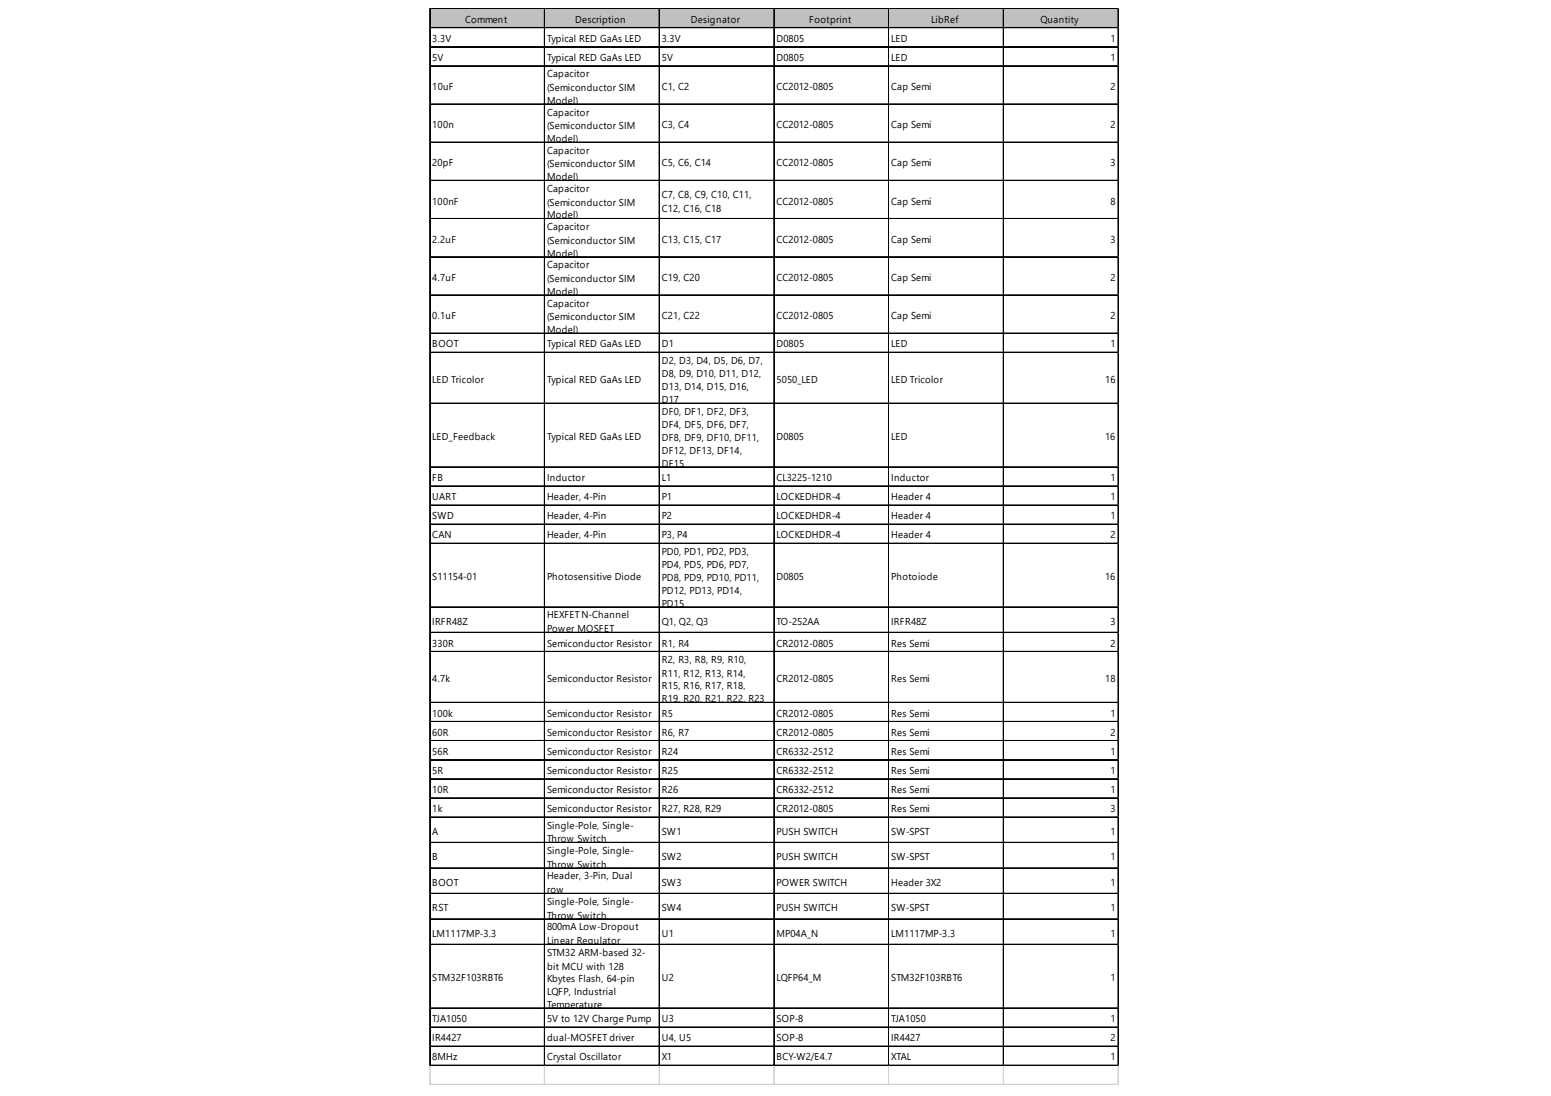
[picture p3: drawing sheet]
<svg xmlns="http://www.w3.org/2000/svg" width="297mm" height="210mm" viewBox="0 0 297 210" stroke-linecap="round" stroke-linejoin="round" font-family="sans-serif">
<defs><g id="words">
<g font-size="1.9">
<text x="89.1" y="4.4">Comment</text>
<text x="110.2" y="4.4">Description</text>
<text x="132.3" y="4.4">Designator</text>
<text x="155" y="4.4">Footprint</text>
<text x="178.4" y="4.4">LibRef</text>
<text x="199.3" y="4.4">Quantity</text>
<text x="82.8" y="8">3.3V</text>
<text x="82.8" y="11.7">5V</text>
<text x="104.8" y="8">Typical RED GaAs LED</text>
<text x="104.8" y="11.7">Typical RED GaAs LED</text>
<text x="126.7" y="8">3.3V</text>
<text x="126.7" y="11.7">5V</text>
<text x="148.7" y="8">D0805</text>
<text x="148.7" y="11.7">D0805</text>
<text x="170.7" y="8">LED</text>
<text x="170.7" y="11.7">LED</text>
<text x="212.7" y="8">1</text>
<text x="212.7" y="11.7">1</text>
<text x="82.8" y="17.3">10uF</text>
<text x="104.8" y="14.8">Capacitor</text>
<text x="104.8" y="17.4">(Semiconductor SIM</text>
<text x="126.7" y="17.3">C1, C2</text>
<text x="148.7" y="17.3">CC2012-0805</text>
<text x="170.7" y="17.3">Cap Semi</text>
<text x="212.7" y="17.3">2</text>
<text x="104.8" y="19.9">Model)</text>
<text x="104.8" y="22.1">Capacitor</text>
<text x="82.8" y="24.6">100n</text>
<text x="104.8" y="24.7">(Semiconductor SIM</text>
<text x="104.8" y="27.2">Model)</text>
<text x="104.8" y="29.4">Capacitor</text>
<text x="126.7" y="24.6">C3, C4</text>
<text x="148.7" y="24.6">CC2012-0805</text>
<text x="170.7" y="24.6">Cap Semi</text>
<text x="212.7" y="24.6">2</text>
<text x="82.8" y="31.9">20pF</text>
<text x="104.8" y="32.1">(Semiconductor SIM</text>
<text x="104.8" y="34.5">Model)</text>
<text x="126.7" y="31.9">C5, C6, C14</text>
<text x="148.7" y="31.9">CC2012-0805</text>
<text x="170.7" y="31.9">Cap Semi</text>
<text x="212.7" y="31.9">3</text>
<text x="82.8" y="39.2">100nF</text>
<text x="104.8" y="36.8">Capacitor</text>
<text x="104.8" y="39.4">(Semiconductor SIM</text>
<text x="104.8" y="41.8">Model)</text>
<text x="126.7" y="38">C7, C8, C9, C10, C11,</text>
<text x="126.7" y="40.6">C12, C16, C18</text>
<text x="148.7" y="39.2">CC2012-0805</text>
<text x="170.7" y="39.2">Cap Semi</text>
<text x="212.7" y="39.2">8</text>
<text x="82.8" y="46.5">2.2uF</text>
<text x="104.8" y="44.1">Capacitor</text>
<text x="104.8" y="46.7">(Semiconductor SIM</text>
<text x="126.7" y="46.5">C13, C15, C17</text>
<text x="148.7" y="46.5">CC2012-0805</text>
<text x="170.7" y="46.5">Cap Semi</text>
<text x="212.7" y="46.5">3</text>
<text x="82.8" y="53.8">4.7uF</text>
<text x="104.8" y="49.1">Model)</text>
<text x="104.8" y="51.4">Capacitor</text>
<text x="126.7" y="53.8">C19, C20</text>
<text x="148.7" y="53.8">CC2012-0805</text>
<text x="170.7" y="53.8">Cap Semi</text>
<text x="212.7" y="53.8">2</text>
<text x="104.8" y="54">(Semiconductor SIM</text>
<text x="104.8" y="56.4">Model)</text>
<text x="104.8" y="58.7">Capacitor</text>
<text x="82.8" y="61.1">0.1uF</text>
<text x="104.8" y="61.3">(Semiconductor SIM</text>
<text x="104.8" y="63.8">Model)</text>
<text x="126.7" y="61.1">C21, C22</text>
<text x="148.7" y="61.1">CC2012-0805</text>
<text x="170.7" y="61.1">Cap Semi</text>
<text x="212.7" y="61.1">2</text>
<text x="82.8" y="66.5">BOOT</text>
<text x="104.8" y="66.5">Typical RED GaAs LED</text>
<text x="126.7" y="66.5">D1</text>
<text x="126.7" y="69.7">D2, D3, D4, D5, D6, D7,</text>
<text x="148.7" y="66.5">D0805</text>
<text x="170.7" y="66.5">LED</text>
<text x="212.7" y="66.5">1</text>
<text x="82.8" y="73.3">LED Tricolor</text>
<text x="104.8" y="73.3">Typical RED GaAs LED</text>
<text x="126.7" y="72.3">D8, D9, D10, D11, D12,</text>
<text x="126.7" y="74.7">D13, D14, D15, D16,</text>
<text x="126.7" y="77.2">D17</text>
<text x="148.7" y="73.3">5050_LED</text>
<text x="170.7" y="73.3">LED Tricolor</text>
<text x="211.7" y="73.3">16</text>
<text x="126.7" y="79.4">DF0, DF1, DF2, DF3,</text>
<text x="126.7" y="82">DF4, DF5, DF6, DF7,</text>
<text x="82.8" y="84.3">LED_Feedback</text>
<text x="104.8" y="84.3">Typical RED GaAs LED</text>
<text x="126.7" y="84.5">DF8, DF9, DF10, DF11,</text>
<text x="126.7" y="86.9">DF12, DF13, DF14,</text>
<text x="126.7" y="89.4">DF15</text>
<text x="148.7" y="84.3">D0805</text>
<text x="170.7" y="84.3">LED</text>
<text x="211.7" y="84.3">16</text>
<text x="82.8" y="92.1">FB</text>
<text x="82.8" y="95.8">UART</text>
<text x="104.8" y="92.1">Inductor</text>
<text x="104.8" y="95.8">Header, 4-Pin</text>
<text x="126.7" y="92.1">L1</text>
<text x="126.7" y="95.8">P1</text>
<text x="148.7" y="92.1">CL3225-1210</text>
<text x="148.7" y="95.8">LOCKEDHDR-4</text>
<text x="170.7" y="92.1">Inductor</text>
<text x="170.7" y="95.8">Header 4</text>
<text x="212.7" y="92.1">1</text>
<text x="212.7" y="95.8">1</text>
<text x="82.8" y="99.5">SWD</text>
<text x="104.8" y="99.5">Header, 4-Pin</text>
<text x="126.7" y="99.5">P2</text>
<text x="148.7" y="99.5">LOCKEDHDR-4</text>
<text x="170.7" y="99.5">Header 4</text>
<text x="212.7" y="99.5">1</text>
<text x="82.8" y="103.1">CAN</text>
<text x="104.8" y="103.1">Header, 4-Pin</text>
<text x="126.7" y="103.1">P3, P4</text>
<text x="126.7" y="106.3">PD0, PD1, PD2, PD3,</text>
<text x="148.7" y="103.1">LOCKEDHDR-4</text>
<text x="170.7" y="103.1">Header 4</text>
<text x="212.7" y="103.1">2</text>
<text x="82.8" y="111.1">S11154-01</text>
<text x="104.8" y="111.1">Photosensitive Diode</text>
<text x="126.7" y="108.9">PD4, PD5, PD6, PD7,</text>
<text x="126.7" y="111.3">PD8, PD9, PD10, PD11,</text>
<text x="126.7" y="113.7">PD12, PD13, PD14,</text>
<text x="148.7" y="111.1">D0805</text>
<text x="170.7" y="111.1">Photoiode</text>
<text x="211.7" y="111.1">16</text>
<text x="82.8" y="119.7">IRFR48Z</text>
<text x="104.8" y="118.4">HEXFET N-Channel</text>
<text x="126.7" y="116.2">PD15</text>
<text x="126.7" y="119.7">Q1, Q2, Q3</text>
<text x="148.7" y="119.7">TO-252AA</text>
<text x="170.7" y="119.7">IRFR48Z</text>
<text x="212.7" y="119.7">3</text>
<text x="82.8" y="123.8">330R</text>
<text x="104.8" y="121.1">Power MOSFET</text>
<text x="104.8" y="123.8">Semiconductor Resistor</text>
<text x="126.7" y="123.8">R1, R4</text>
<text x="148.7" y="123.8">CR2012-0805</text>
<text x="170.7" y="123.8">Res Semi</text>
<text x="212.7" y="123.8">2</text>
<text x="82.8" y="130.6">4.7k</text>
<text x="104.8" y="130.6">Semiconductor Resistor</text>
<text x="126.7" y="127">R2, R3, R8, R9, R10,</text>
<text x="126.7" y="129.6">R11, R12, R13, R14,</text>
<text x="148.7" y="130.6">CR2012-0805</text>
<text x="170.7" y="130.6">Res Semi</text>
<text x="211.7" y="130.6">18</text>
<text x="82.8" y="137.3">100k</text>
<text x="104.8" y="137.3">Semiconductor Resistor</text>
<text x="126.7" y="132">R15, R16, R17, R18,</text>
<text x="126.7" y="134.5">R19, R20, R21, R22, R23</text>
<text x="126.7" y="137.3">R5</text>
<text x="148.7" y="137.3">CR2012-0805</text>
<text x="170.7" y="137.3">Res Semi</text>
<text x="212.7" y="137.3">1</text>
<text x="82.8" y="140.9">60R</text>
<text x="104.8" y="140.9">Semiconductor Resistor</text>
<text x="126.7" y="140.9">R6, R7</text>
<text x="148.7" y="140.9">CR2012-0805</text>
<text x="170.7" y="140.9">Res Semi</text>
<text x="212.7" y="140.9">2</text>
<text x="82.8" y="144.6">56R</text>
<text x="82.8" y="148.2">5R</text>
<text x="104.8" y="144.6">Semiconductor Resistor</text>
<text x="104.8" y="148.2">Semiconductor Resistor</text>
<text x="126.7" y="144.6">R24</text>
<text x="126.7" y="148.2">R25</text>
<text x="148.7" y="144.6">CR6332-2512</text>
<text x="148.7" y="148.2">CR6332-2512</text>
<text x="170.7" y="144.6">Res Semi</text>
<text x="170.7" y="148.2">Res Semi</text>
<text x="212.7" y="144.6">1</text>
<text x="212.7" y="148.2">1</text>
<text x="82.8" y="151.9">10R</text>
<text x="82.8" y="155.5">1k</text>
<text x="104.8" y="151.9">Semiconductor Resistor</text>
<text x="104.8" y="155.5">Semiconductor Resistor</text>
<text x="126.7" y="151.9">R26</text>
<text x="126.7" y="155.5">R27, R28, R29</text>
<text x="148.7" y="151.9">CR6332-2512</text>
<text x="148.7" y="155.5">CR2012-0805</text>
<text x="170.7" y="151.9">Res Semi</text>
<text x="170.7" y="155.5">Res Semi</text>
<text x="212.7" y="151.9">1</text>
<text x="212.7" y="155.5">3</text>
<text x="82.8" y="159.9">A</text>
<text x="104.8" y="158.7">Single-Pole, Single-</text>
<text x="104.8" y="161.3">Throw Switch</text>
<text x="126.7" y="159.9">SW1</text>
<text x="148.7" y="159.9">PUSH SWITCH</text>
<text x="170.7" y="159.9">SW-SPST</text>
<text x="212.7" y="159.9">1</text>
<text x="82.8" y="164.8">B</text>
<text x="104.8" y="163.6">Single-Pole, Single-</text>
<text x="104.8" y="166.2">Throw Switch</text>
<text x="126.7" y="164.8">SW2</text>
<text x="148.7" y="164.8">PUSH SWITCH</text>
<text x="170.7" y="164.8">SW-SPST</text>
<text x="212.7" y="164.8">1</text>
<text x="82.8" y="169.7">BOOT</text>
<text x="104.8" y="168.4">Header, 3-Pin, Dual</text>
<text x="104.8" y="171">row</text>
<text x="104.8" y="173.3">Single-Pole, Single-</text>
<text x="126.7" y="169.7">SW3</text>
<text x="148.7" y="169.7">POWER SWITCH</text>
<text x="170.7" y="169.7">Header 3X2</text>
<text x="212.7" y="169.7">1</text>
<text x="82.8" y="174.5">RST</text>
<text x="82.8" y="179.4">LM1117MP-3.3</text>
<text x="104.8" y="175.9">Throw Switch</text>
<text x="104.8" y="178.2">800mA Low-Dropout</text>
<text x="126.7" y="174.5">SW4</text>
<text x="126.7" y="179.4">U1</text>
<text x="148.7" y="174.5">PUSH SWITCH</text>
<text x="148.7" y="179.4">MP04A_N</text>
<text x="170.7" y="174.5">SW-SPST</text>
<text x="170.7" y="179.4">LM1117MP-3.3</text>
<text x="212.7" y="174.5">1</text>
<text x="212.7" y="179.4">1</text>
<text x="104.8" y="180.8">Linear Regulator</text>
<text x="104.8" y="183.1">STM32 ARM-based 32-</text>
<text x="104.8" y="185.7">bit MCU with 128</text>
<text x="82.8" y="187.9">STM32F103RBT6</text>
<text x="104.8" y="188.1">Kbytes Flash, 64-pin</text>
<text x="104.8" y="190.6">LQFP, Industrial</text>
<text x="126.7" y="187.9">U2</text>
<text x="148.7" y="187.9">LQFP64_M</text>
<text x="170.7" y="187.9">STM32F103RBT6</text>
<text x="212.7" y="187.9">1</text>
<text x="82.8" y="195.8">TJA1050</text>
<text x="104.8" y="193">Temperature</text>
<text x="104.8" y="195.8">5V to 12V Charge Pump</text>
<text x="126.7" y="195.8">U3</text>
<text x="148.7" y="195.8">SOP-8</text>
<text x="170.7" y="195.8">TJA1050</text>
<text x="212.7" y="195.8">1</text>
<text x="82.8" y="199.4">IR4427</text>
<text x="82.8" y="203.1">8MHz</text>
<text x="104.8" y="199.4">dual-MOSFET driver</text>
<text x="104.8" y="203.1">Crystal Oscillator</text>
<text x="126.7" y="199.4">U4, U5</text>
<text x="126.7" y="203.1">X1</text>
<text x="148.7" y="199.4">SOP-8</text>
<text x="148.7" y="203.1">BCY-W2/E4.7</text>
<text x="170.7" y="199.4">IR4427</text>
<text x="170.7" y="203.1">XTAL</text>
<text x="212.7" y="199.4">2</text>
<text x="212.7" y="203.1">1</text>
</g>
</g></defs>
<path d="M82.4 1.7h131.9v3.7h-131.9z" fill="#c0c0c0"/>
<g fill="none" stroke="#000" stroke-width=".19">
<path d="M82.3 1.6v202.6M82.4 1.6v202.6M82.4 1.6h131.9M82.4 1.7h131.9M82.4 5.3h131.9M82.4 8.9h131.9M82.4 9h131.9M82.4 12.6h131.9M82.4 12.7h131.9M82.4 19.9h131.9M82.4 20h131.9M104.2 1.8v202.4"/>
<path d="M104.3 1.8v202.4M126.2 1.8v202.4M126.3 1.8v202.4M148.2 1.8v202.4M148.3 1.8v202.4M170.2 1.8v202.4M192.1 1.8v202.4M192.2 1.8v202.4M214.1 1.8v202.4M214.2 1.8v202.4M82.4 27.2h131.9M82.4 27.3h131.9"/>
<path d="M82.4 34.5h131.9M82.4 34.6h131.9M82.4 41.8h131.9M82.4 41.9h131.9M82.4 49.2h131.9M82.4 56.5h131.9M82.4 56.6h131.9M82.4 63.8h131.9M82.4 63.9h131.9M82.4 67.4h131.9M82.4 67.5h131.9M82.4 77.2h131.9"/>
<path d="M82.4 77.3h131.9M82.4 89.4h131.9M82.4 89.5h131.9M82.4 93h131.9M82.4 93.1h131.9M82.4 96.7h131.9M82.4 96.8h131.9M82.4 100.4h131.9M82.4 104h131.9M82.4 104.1h131.9M82.4 116.2h131.9M82.4 116.3h131.9"/>
<path d="M82.4 121.1h131.9M82.4 121.2h131.9M82.4 124.7h131.9M82.4 124.8h131.9M82.4 134.5h131.9M82.4 134.6h131.9M82.4 138.2h131.9M82.4 141.8h131.9M82.4 141.9h131.9M82.4 145.5h131.9M82.4 145.6h131.9M82.4 149.1h131.9"/>
<path d="M82.4 149.2h131.9M82.4 152.8h131.9M82.4 152.9h131.9M82.4 156.4h131.9M82.4 156.5h131.9M82.4 161.3h131.9M82.4 161.4h131.9M82.4 166.2h131.9M82.4 166.3h131.9M82.4 171.1h131.9M82.4 171.2h131.9M82.4 175.9h131.9"/>
<path d="M82.4 176h131.9M82.4 180.8h131.9M82.4 180.9h131.9M82.4 193h131.9M82.4 193.1h131.9M82.4 196.7h131.9M82.4 196.8h131.9M82.4 200.3h131.9M82.4 200.4h131.9M82.4 204h131.9M82.4 204.1h131.9"/>
</g>
<g fill="none" stroke="#d4d4d4" stroke-width=".19">
<path d="M214.3 1.6h.1M82.3 204.2v3.6M82.4 204.2v3.6M104.2 204.2v3.6M104.3 204.2v3.6M126.2 204.2v3.6M126.3 204.2v3.6M148.2 204.2v3.6M148.3 204.2v3.6M170.2 204.2v3.6M192.1 204.2v3.6M192.2 204.2v3.6"/>
<path d="M214.1 204.2v3.6M214.2 204.2v3.6"/>
</g>
<path d="M214.3 1.6v.2z" fill="#d4d4d4"/>
<path d="M214.3 5.3h.1" fill="none" stroke="#d4d4d4" stroke-width=".19"/>
<path d="M214.3 5.3v.1z" fill="#d4d4d4"/>
<path d="M214.3 8.9h.1" fill="none" stroke="#d4d4d4" stroke-width=".19"/>
<path d="M214.3 8.9v.2z" fill="#d4d4d4"/>
<path d="M214.3 12.6h.1" fill="none" stroke="#d4d4d4" stroke-width=".19"/>
<path d="M214.3 12.6v.1z" fill="#d4d4d4"/>
<path d="M214.3 19.9h.1" fill="none" stroke="#d4d4d4" stroke-width=".19"/>
<path d="M214.3 19.9v.2z" fill="#d4d4d4"/>
<path d="M214.3 27.2h.1" fill="none" stroke="#d4d4d4" stroke-width=".19"/>
<path d="M214.3 27.2v.2z" fill="#d4d4d4"/>
<path d="M214.3 34.5h.1" fill="none" stroke="#d4d4d4" stroke-width=".19"/>
<path d="M214.3 34.5v.2z" fill="#d4d4d4"/>
<path d="M214.3 41.8h.1" fill="none" stroke="#d4d4d4" stroke-width=".19"/>
<path d="M214.3 41.8v.2z" fill="#d4d4d4"/>
<path d="M214.3 49.2h.1" fill="none" stroke="#d4d4d4" stroke-width=".19"/>
<path d="M214.3 49.2v.1z" fill="#d4d4d4"/>
<path d="M214.3 56.5h.1" fill="none" stroke="#d4d4d4" stroke-width=".19"/>
<path d="M214.3 56.5v.1z" fill="#d4d4d4"/>
<path d="M214.3 63.8h.1" fill="none" stroke="#d4d4d4" stroke-width=".19"/>
<path d="M214.3 63.8v.2z" fill="#d4d4d4"/>
<path d="M214.3 67.4h.1" fill="none" stroke="#d4d4d4" stroke-width=".19"/>
<path d="M214.3 67.4v.2z" fill="#d4d4d4"/>
<path d="M214.3 77.2h.1" fill="none" stroke="#d4d4d4" stroke-width=".19"/>
<path d="M214.3 77.2v.2z" fill="#d4d4d4"/>
<path d="M214.3 89.4h.1" fill="none" stroke="#d4d4d4" stroke-width=".19"/>
<path d="M214.3 89.4v.2z" fill="#d4d4d4"/>
<path d="M214.3 93h.1" fill="none" stroke="#d4d4d4" stroke-width=".19"/>
<path d="M214.3 93v.2z" fill="#d4d4d4"/>
<path d="M214.3 96.7h.1" fill="none" stroke="#d4d4d4" stroke-width=".19"/>
<path d="M214.3 96.7v.2z" fill="#d4d4d4"/>
<path d="M214.3 100.4h.1" fill="none" stroke="#d4d4d4" stroke-width=".19"/>
<path d="M214.3 100.4v.1z" fill="#d4d4d4"/>
<path d="M214.3 104h.1" fill="none" stroke="#d4d4d4" stroke-width=".19"/>
<path d="M214.3 104v.2z" fill="#d4d4d4"/>
<path d="M214.3 116.2h.1" fill="none" stroke="#d4d4d4" stroke-width=".19"/>
<path d="M214.3 116.2v.2z" fill="#d4d4d4"/>
<path d="M214.3 121.1h.1" fill="none" stroke="#d4d4d4" stroke-width=".19"/>
<path d="M214.3 121.1v.2z" fill="#d4d4d4"/>
<path d="M214.3 124.7h.1" fill="none" stroke="#d4d4d4" stroke-width=".19"/>
<path d="M214.3 124.7v.2z" fill="#d4d4d4"/>
<path d="M214.3 134.5h.1" fill="none" stroke="#d4d4d4" stroke-width=".19"/>
<path d="M214.3 134.5v.2z" fill="#d4d4d4"/>
<path d="M214.3 138.2h.1" fill="none" stroke="#d4d4d4" stroke-width=".19"/>
<path d="M214.3 138.2v.1z" fill="#d4d4d4"/>
<path d="M214.3 141.8h.1" fill="none" stroke="#d4d4d4" stroke-width=".19"/>
<path d="M214.3 141.8v.2z" fill="#d4d4d4"/>
<path d="M214.3 145.5h.1" fill="none" stroke="#d4d4d4" stroke-width=".19"/>
<path d="M214.3 145.5v.1z" fill="#d4d4d4"/>
<path d="M214.3 149.1h.1" fill="none" stroke="#d4d4d4" stroke-width=".19"/>
<path d="M214.3 149.1v.2z" fill="#d4d4d4"/>
<path d="M214.3 152.8h.1" fill="none" stroke="#d4d4d4" stroke-width=".19"/>
<path d="M214.3 152.8v.2z" fill="#d4d4d4"/>
<path d="M214.3 156.4h.1" fill="none" stroke="#d4d4d4" stroke-width=".19"/>
<path d="M214.3 156.4v.2z" fill="#d4d4d4"/>
<path d="M214.3 161.3h.1" fill="none" stroke="#d4d4d4" stroke-width=".19"/>
<path d="M214.3 161.3v.2z" fill="#d4d4d4"/>
<path d="M214.3 166.2h.1" fill="none" stroke="#d4d4d4" stroke-width=".19"/>
<path d="M214.3 166.2v.2z" fill="#d4d4d4"/>
<path d="M214.3 171.1h.1" fill="none" stroke="#d4d4d4" stroke-width=".19"/>
<path d="M214.3 171.1v.1z" fill="#d4d4d4"/>
<path d="M214.3 175.9h.1" fill="none" stroke="#d4d4d4" stroke-width=".19"/>
<path d="M214.3 175.9v.2z" fill="#d4d4d4"/>
<path d="M214.3 180.8h.1" fill="none" stroke="#d4d4d4" stroke-width=".19"/>
<path d="M214.3 180.8v.2z" fill="#d4d4d4"/>
<path d="M214.3 193h.1" fill="none" stroke="#d4d4d4" stroke-width=".19"/>
<path d="M214.3 193v.2z" fill="#d4d4d4"/>
<path d="M214.3 196.7h.1" fill="none" stroke="#d4d4d4" stroke-width=".19"/>
<path d="M214.3 196.7v.2z" fill="#d4d4d4"/>
<path d="M214.3 200.3h.1" fill="none" stroke="#d4d4d4" stroke-width=".19"/>
<path d="M214.3 200.3v.2z" fill="#d4d4d4"/>
<path d="M214.3 204h.1" fill="none" stroke="#d4d4d4" stroke-width=".19"/>
<path d="M214.3 204v.2z" fill="#d4d4d4"/>
<path d="M82.3 207.6h132M82.3 207.7h132" fill="none" stroke="#d4d4d4" stroke-width=".19"/>
<use href="#words"/>
</svg>
